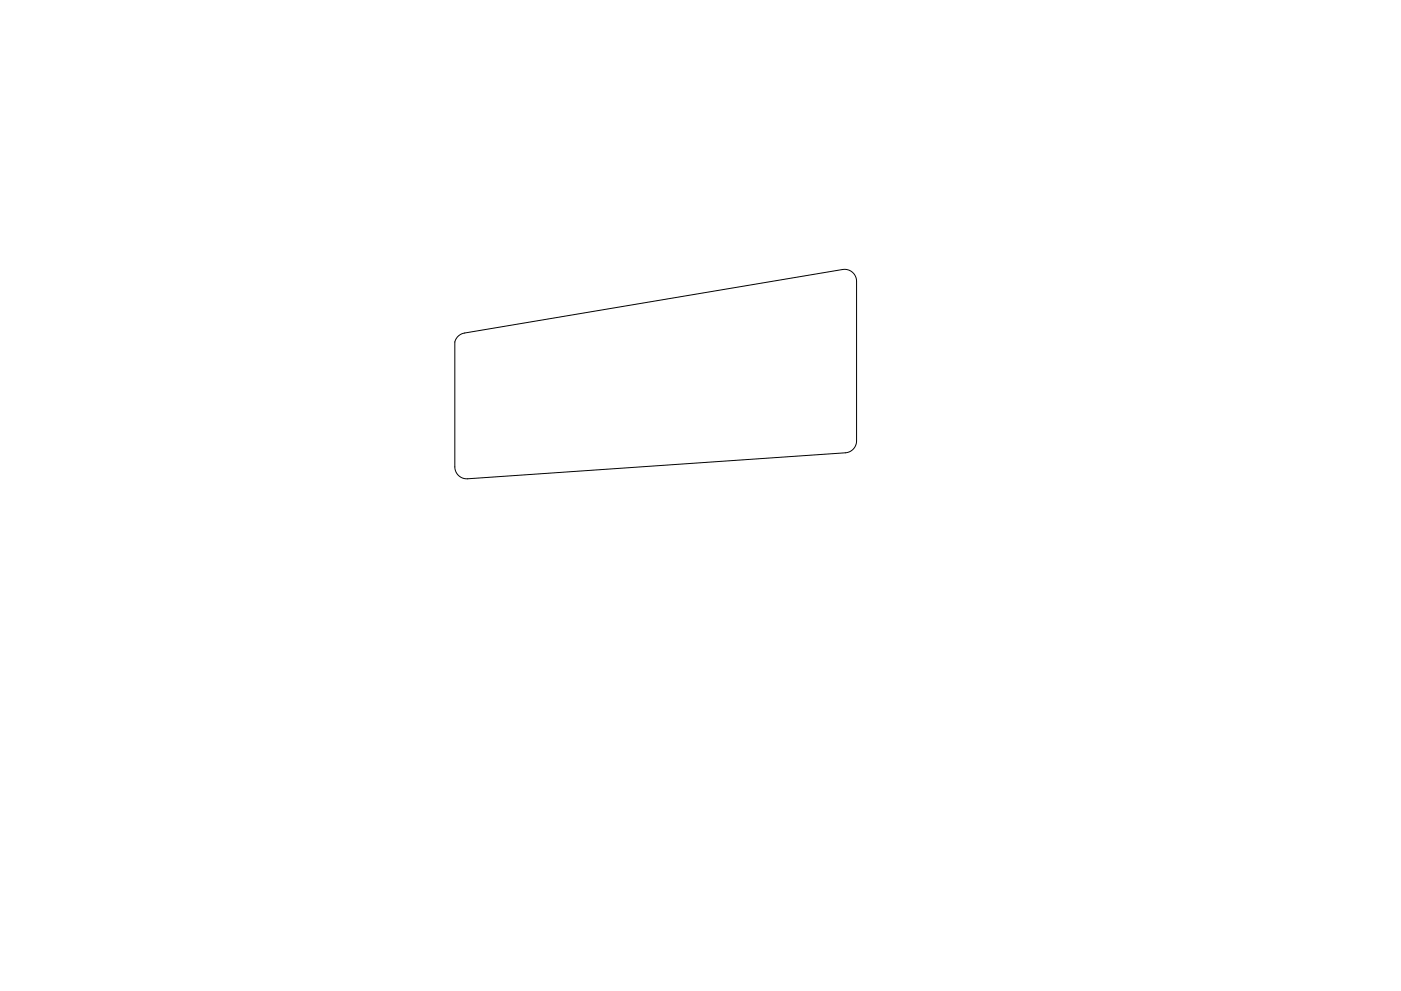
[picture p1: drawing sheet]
<svg xmlns="http://www.w3.org/2000/svg" width="297mm" height="210mm" viewBox="0 0 297 210" stroke-linecap="round" stroke-linejoin="round" font-family="sans-serif">
<path d="M97.1 71.4l.5-.4 .9-.3 80.1-13.5a2.54 2.54 0 0 1 3 2.5v33.8a2.54 2.54 0 0 1-2.4 2.6l-80.1 5.5a2.54 2.54 0 0 1-2.7-2.6v-26.4z" fill="none" stroke="#000" stroke-width=".21"/>
</svg>
